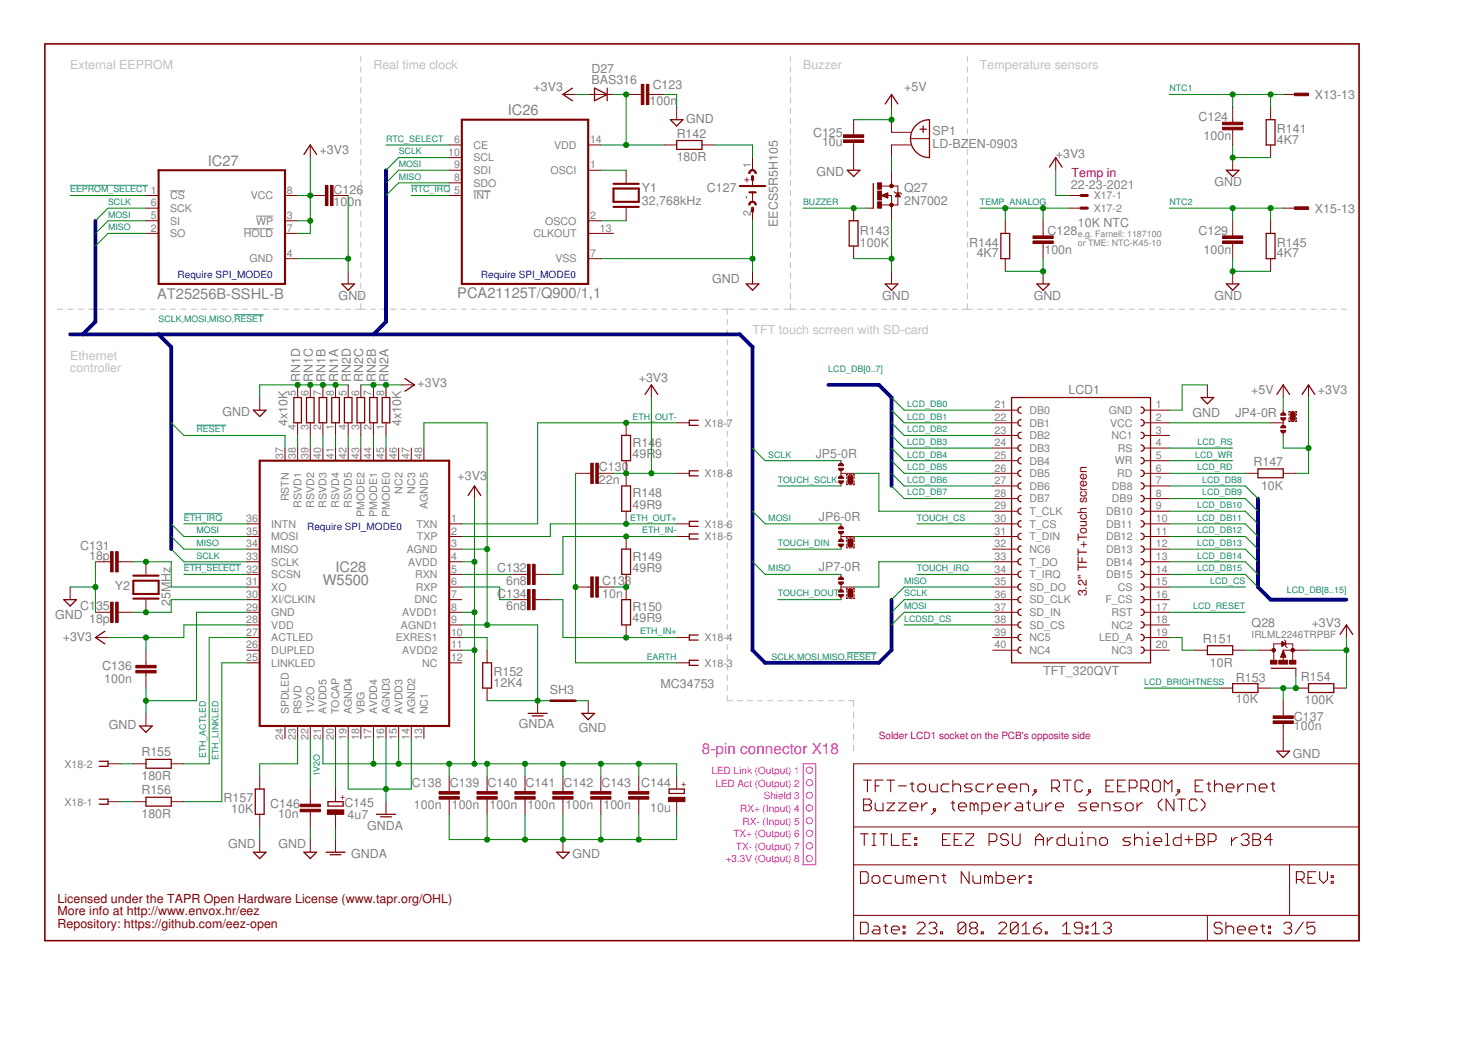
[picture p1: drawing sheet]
<svg xmlns="http://www.w3.org/2000/svg" width="297mm" height="210mm" viewBox="0 0 297 210" stroke-linecap="round" stroke-linejoin="round" font-family="sans-serif">
<defs><g id="words">
<text font-size="3.1" fill="#f0f" x="141.1" y="151.7">8-pin connector X18</text>
<g font-size="2.9" fill="#808080">
<text x="102.1" y="23.2">IC26</text>
<text x="41.8" y="33.4">IC27</text>
<text x="91.9" y="60">PCA21125T/Q900/1,1</text>
<text x="31.6" y="60">AT25256B-SSHL-B</text>
<text x="64.9" y="117.6">W5500</text>
<text x="67.4" y="115">IC28</text>
</g>
<g font-size="2.5" fill="#c0c0c0">
<text x="14.1" y="13.9">External EEPROM</text>
<text x="75" y="13.9">Real time clock</text>
<text x="161.4" y="13.9">Buzzer</text>
<text x="196.9" y="13.9">Temperature sensors</text>
<text x="151.2" y="67.2">TFT touch scrreen with SD-card</text>
<text x="14.1" y="72.3">Ethernet</text>
<text x="14.1" y="74.9">controller</text>
</g>
<g font-size="2.5" fill="#808080">
<text x="118.9" y="16.9">BAS316</text>
<text x="118.9" y="14.7">D27</text>
<text x="131.2" y="18">C123</text>
<text x="107.2" y="18.2">+3V3</text>
<text x="130.5" y="21.1">100n</text>
<text x="181.7" y="18.4">+5V</text>
<text x="264.2" y="19.9">X13-13</text>
<text x="136" y="27.6">R142</text>
<text x="137.9" y="24.7">GND</text>
<text x="163.4" y="27.5">C125</text>
<text x="165.2" y="29.4">10u</text>
<text x="187.4" y="29.8">LD-BZEN-0903</text>
<text x="187.4" y="27.2">SP1</text>
<text x="240.9" y="24.3">C124</text>
<text x="241.9" y="28.1">100n</text>
<text x="256.6" y="28.9">4K7</text>
<text x="256.6" y="26.7">R141</text>
<text x="64.3" y="31">+3V3</text>
<text x="136" y="32.4">180R</text>
<text x="164.1" y="35.4">GND</text>
<text x="212.2" y="31.7">+3V3</text>
<text x="67" y="41.5">100n</text>
<text x="67" y="38.9">C126</text>
<text x="129" y="41.2">32,768kHz</text>
<text x="129" y="38.7">Y1</text>
<text x="142.1" y="38.5">C127</text>
<text x="181.7" y="41.2">2N7002</text>
<text x="181.7" y="38.7">Q27</text>
<text x="215.2" y="37.9">22-23-2021</text>
<text x="244.1" y="37.4">GND</text>
<text x="156.3" y="45.7" transform="rotate(-90 156.3 45.7)">EECS5R5H105</text>
<text x="172.8" y="47.3">R143</text>
<text x="210.5" y="47.2">C128</text>
<text x="216.6" y="45.7">10K NTC</text>
<text x="240.9" y="47.2">C129</text>
<text x="264.2" y="42.7">X15-13</text>
<text x="172.8" y="49.6">100K</text>
<text x="194.8" y="49.6">R144</text>
<text x="196.3" y="51.7">4K7</text>
<text x="209.9" y="51">100n</text>
<text x="241.9" y="51">100n</text>
<text x="256.6" y="51.7">4K7</text>
<text x="256.6" y="49.6">R145</text>
<text x="143.1" y="57">GND</text>
<text x="68.1" y="60.3">GND</text>
<text x="177.3" y="60.3">GND</text>
<text x="207.7" y="60.3">GND</text>
<text x="244.1" y="60.3">GND</text>
<text x="60.3" y="76.8" transform="rotate(-90 60.3 76.8)">RN1D</text>
<text x="62.9" y="76.8" transform="rotate(-90 62.9 76.8)">RN1C</text>
<text x="65.4" y="76.8" transform="rotate(-90 65.4 76.8)">RN1B</text>
<text x="67.9" y="76.8" transform="rotate(-90 67.9 76.8)">RN1A</text>
<text x="70.5" y="76.8" transform="rotate(-90 70.5 76.8)">RN2D</text>
<text x="73" y="76.8" transform="rotate(-90 73 76.8)">RN2C</text>
<text x="75.6" y="76.8" transform="rotate(-90 75.6 76.8)">RN2B</text>
<text x="78.1" y="76.8" transform="rotate(-90 78.1 76.8)">RN2A</text>
<text x="83.9" y="77.9">+3V3</text>
<text x="128.4" y="76.8">+3V3</text>
<text x="44.7" y="83.6">GND</text>
<text x="214.7" y="79.2">LCD1</text>
<text x="239.7" y="83.7">GND</text>
<text x="248.3" y="83.7">JP4-0R</text>
<text x="251.5" y="79.2">+5V</text>
<text x="264.9" y="79.2">+3V3</text>
<text x="57.8" y="85.6" transform="rotate(-90 57.8 85.6)">4x10K</text>
<text x="80.6" y="85.6" transform="rotate(-90 80.6 85.6)">4x10K</text>
<text x="127.1" y="89.9">R146</text>
<text x="120.4" y="94.8">C130</text>
<text x="127.1" y="92.1">49R9</text>
<text x="163.9" y="92">JP5-0R</text>
<text x="251.9" y="93.7">R147</text>
<text x="92" y="96.4">+3V3</text>
<text x="120.4" y="97.3">22n</text>
<text x="127.1" y="100">R148</text>
<text x="253.4" y="98.5">10K</text>
<text x="127.1" y="102.3">49R9</text>
<text x="164.6" y="104.7">JP6-0R</text>
<text x="16.1" y="110.7">C131</text>
<text x="17.9" y="112.6">18p</text>
<text x="127.1" y="112.7">R149</text>
<text x="23.1" y="118.7">Y2</text>
<text x="99.9" y="115.1">C132</text>
<text x="101.7" y="117.6">6n8</text>
<text x="121" y="117.6">C133</text>
<text x="127.1" y="115">49R9</text>
<text x="164.6" y="114.8">JP7-0R</text>
<text x="11.1" y="124.4">GND</text>
<text x="16.1" y="122.7">C1</text>
<text x="17.9" y="125.3">18p</text>
<text x="19.3" y="122.7">35</text>
<text x="34.3" y="121.8" transform="rotate(-90 34.3 121.8)">25MHz</text>
<text x="99.9" y="120.2">C134</text>
<text x="101.7" y="122.7">6n8</text>
<text x="121" y="120.2">10n</text>
<text x="127.1" y="125.1">49R9</text>
<text x="127.1" y="122.9">R150</text>
<text x="12.6" y="128.8">+3V3</text>
<text x="241.7" y="129.2">R151</text>
<text x="251.5" y="126.1">Q28</text>
<text x="263.6" y="126.1">+3V3</text>
<text x="20.6" y="134.8">C136</text>
<text x="21" y="137.3">100n</text>
<text x="99.2" y="135.9">R152</text>
<text x="209.6" y="135.7">TFT_320QVT</text>
<text x="243.1" y="134">10R</text>
<text x="248.4" y="137.2">R153</text>
<text x="261.4" y="136.8">R154</text>
<text x="99.2" y="138.1">12K4</text>
<text x="110.5" y="139.6">SH3</text>
<text x="132.8" y="138.3">MC34753</text>
<text x="248.4" y="141.3">10K</text>
<text x="262.2" y="141.6">100K</text>
<text x="21.9" y="146.6">GND</text>
<text x="104.3" y="146.5">GNDA</text>
<text x="116.3" y="147.1">GND</text>
<text x="260.1" y="146.8">100n</text>
<text x="260.1" y="144.9">C137</text>
<text x="28.4" y="152.1">R155</text>
<text x="259.8" y="152.3">GND</text>
<text x="28.4" y="156.9">180R</text>
<text x="28.4" y="159.7">R156</text>
<text x="44.9" y="161.3">R157</text>
<text x="82.8" y="158.3">C138</text>
<text x="90.4" y="158.3">C139</text>
<text x="98" y="158.3">C140</text>
<text x="105.6" y="158.3">C141</text>
<text x="113.2" y="158.3">C142</text>
<text x="120.9" y="158.3">C143</text>
<text x="128.9" y="158.2">C144</text>
<text x="28.4" y="164.5">180R</text>
<text x="46.5" y="163.5">10K</text>
<text x="54.3" y="162.5">C146</text>
<text x="55.9" y="164.4">10n</text>
<text x="69.2" y="162.2">C145</text>
<text x="69.8" y="164.7">4u7</text>
<text x="73.8" y="166.8">GNDA</text>
<text x="83.2" y="162.7">100n</text>
<text x="90.8" y="162.7">100n</text>
<text x="98.4" y="162.7">100n</text>
<text x="106" y="162.7">100n</text>
<text x="113.6" y="162.7">100n</text>
<text x="121.3" y="162.7">100n</text>
<text x="130.7" y="163.2">10u</text>
<text x="45.8" y="170.6">GND</text>
<text x="56" y="170.6">GND</text>
<text x="70.6" y="172.5">GNDA</text>
<text x="115" y="172.5">GND</text>
</g>
<text font-size="2.5" fill="#800080" x="215.4" y="35.5">Temp in</text>
<g font-size="2.5" fill="#800000">
<text x="218.4" y="119.9" transform="rotate(-90 218.4 119.9)">3.2&quot; TFT+Touch screen</text>
<text x="11.6" y="181.5">Licensed under the TAPR Open Hardware License (www.tapr.org/OHL)</text>
<text x="11.6" y="184">More info at http://www.envox.hr/eez</text>
<text x="11.6" y="186.6">Repository: https://github.com/eez-open</text>
</g>
<g font-size="2.1" fill="#808080">
<text x="91.3" y="28.8">6</text>
<text x="95.2" y="29.9">CE</text>
<text x="111.4" y="29.9">VDD</text>
<text x="118.6" y="28.8">14</text>
<text x="90.1" y="31.3">10</text>
<text x="91.3" y="33.9">9</text>
<text x="95.2" y="35">SDI</text>
<text x="95.2" y="32.4">SCL</text>
<text x="110.7" y="35">OSCI</text>
<text x="118.6" y="33.9">1</text>
<text x="150.9" y="33.9" transform="rotate(-90 150.9 33.9)">1</text>
<text x="30.3" y="38.9">1</text>
<text x="30.3" y="41.5">6</text>
<text x="34.2" y="40.1">CS</text>
<text x="50.4" y="40.1">VCC</text>
<text x="57.6" y="38.9">8</text>
<text x="91.3" y="38.9">5</text>
<text x="91.3" y="36.4">8</text>
<text x="95.2" y="40.1">INT</text>
<text x="95.2" y="37.5">SDO</text>
<text x="219.8" y="40.1">X17-1</text>
<text x="30.3" y="44">5</text>
<text x="30.3" y="46.6">2</text>
<text x="34.2" y="45.1">SI</text>
<text x="34.2" y="42.6">SCK</text>
<text x="34.2" y="47.7">SO</text>
<text x="49" y="47.7">HOLD</text>
<text x="51.5" y="45.1">WP</text>
<text x="57.6" y="46.6">7</text>
<text x="57.6" y="44">3</text>
<text x="107.2" y="47.7">CLKOUT</text>
<text x="109.6" y="45.1">OSCO</text>
<text x="118.6" y="44">2</text>
<text x="120.6" y="46.6">13</text>
<text x="150.9" y="43.4" transform="rotate(-90 150.9 43.4)">2</text>
<text x="219.8" y="42.6">X17-2</text>
<text x="50.2" y="52.8">GND</text>
<text x="57.6" y="51.6">4</text>
<text x="111.6" y="52.8">VSS</text>
<text x="118.6" y="51.6">7</text>
<text x="59.5" y="79.6" transform="rotate(-90 59.5 79.6)">5</text>
<text x="62" y="79.6" transform="rotate(-90 62 79.6)">6</text>
<text x="64.5" y="79.6" transform="rotate(-90 64.5 79.6)">7</text>
<text x="67.1" y="79.6" transform="rotate(-90 67.1 79.6)">8</text>
<text x="69.6" y="79.6" transform="rotate(-90 69.6 79.6)">5</text>
<text x="72.2" y="79.6" transform="rotate(-90 72.2 79.6)">6</text>
<text x="74.7" y="79.6" transform="rotate(-90 74.7 79.6)">7</text>
<text x="77.2" y="79.6" transform="rotate(-90 77.2 79.6)">8</text>
<text x="199.9" y="82.1">21</text>
<text x="206.9" y="83.2">DB0</text>
<text x="222.9" y="83.2">GND</text>
<text x="232.3" y="82.1">1</text>
<text x="59.5" y="86.6" transform="rotate(-90 59.5 86.6)">4</text>
<text x="62" y="86.6" transform="rotate(-90 62 86.6)">3</text>
<text x="64.5" y="86.6" transform="rotate(-90 64.5 86.6)">2</text>
<text x="67.1" y="86.6" transform="rotate(-90 67.1 86.6)">1</text>
<text x="69.6" y="86.6" transform="rotate(-90 69.6 86.6)">4</text>
<text x="72.2" y="86.6" transform="rotate(-90 72.2 86.6)">3</text>
<text x="74.7" y="86.6" transform="rotate(-90 74.7 86.6)">2</text>
<text x="77.2" y="86.6" transform="rotate(-90 77.2 86.6)">1</text>
<text x="141.6" y="85.8">X18-7</text>
<text x="199.9" y="84.7">22</text>
<text x="199.9" y="87.2">23</text>
<text x="199.9" y="89.7">24</text>
<text x="206.9" y="85.8">DB1</text>
<text x="206.9" y="88.3">DB2</text>
<text x="223.1" y="85.8">VCC</text>
<text x="223.3" y="88.3">NC1</text>
<text x="232.3" y="84.7">2</text>
<text x="232.3" y="87.2">3</text>
<text x="232.3" y="89.7">4</text>
<text x="56.9" y="92.3" transform="rotate(-90 56.9 92.3)">37</text>
<text x="59.5" y="92.3" transform="rotate(-90 59.5 92.3)">38</text>
<text x="62" y="92.3" transform="rotate(-90 62 92.3)">39</text>
<text x="64.5" y="92.3" transform="rotate(-90 64.5 92.3)">40</text>
<text x="67.1" y="92.3" transform="rotate(-90 67.1 92.3)">41</text>
<text x="69.6" y="92.3" transform="rotate(-90 69.6 92.3)">42</text>
<text x="72.2" y="92.3" transform="rotate(-90 72.2 92.3)">43</text>
<text x="74.7" y="92.3" transform="rotate(-90 74.7 92.3)">44</text>
<text x="77.2" y="92.3" transform="rotate(-90 77.2 92.3)">45</text>
<text x="79.8" y="92.3" transform="rotate(-90 79.8 92.3)">46</text>
<text x="82.3" y="92.3" transform="rotate(-90 82.3 92.3)">47</text>
<text x="84.8" y="92.3" transform="rotate(-90 84.8 92.3)">48</text>
<text x="141.6" y="95.9">X18-8</text>
<text x="199.9" y="92.3">25</text>
<text x="199.9" y="94.8">26</text>
<text x="206.9" y="90.9">DB3</text>
<text x="206.9" y="93.4">DB4</text>
<text x="206.9" y="95.9">DB5</text>
<text x="224.1" y="93.4">WR</text>
<text x="224.5" y="95.9">RD</text>
<text x="224.7" y="90.9">RS</text>
<text x="232.3" y="92.3">5</text>
<text x="232.3" y="94.8">6</text>
<text x="58" y="100.8" transform="rotate(-90 58 100.8)">RSTN</text>
<text x="80.9" y="99.2" transform="rotate(-90 80.9 99.2)">NC2</text>
<text x="83.4" y="99.2" transform="rotate(-90 83.4 99.2)">NC3</text>
<text x="199.9" y="97.4">27</text>
<text x="199.9" y="99.9">28</text>
<text x="206.9" y="98.5">DB6</text>
<text x="206.9" y="101">DB7</text>
<text x="223.5" y="98.5">DB8</text>
<text x="223.5" y="101">DB9</text>
<text x="232.3" y="97.4">7</text>
<text x="232.3" y="99.9">8</text>
<text x="49.5" y="105">36</text>
<text x="49.5" y="107.5">35</text>
<text x="54.5" y="106.1">INTN</text>
<text x="60.6" y="102.1" transform="rotate(-90 60.6 102.1)">RSVD1</text>
<text x="63.1" y="102.1" transform="rotate(-90 63.1 102.1)">RSVD2</text>
<text x="65.6" y="102.1" transform="rotate(-90 65.6 102.1)">RSVD3</text>
<text x="68.2" y="102.1" transform="rotate(-90 68.2 102.1)">RSVD4</text>
<text x="70.7" y="102.1" transform="rotate(-90 70.7 102.1)">RSVD5</text>
<text x="73.3" y="104" transform="rotate(-90 73.3 104)">PMODE2</text>
<text x="75.8" y="104" transform="rotate(-90 75.8 104)">PMODE1</text>
<text x="78.3" y="104" transform="rotate(-90 78.3 104)">PMODE0</text>
<text x="83.7" y="106.1">TXN</text>
<text x="86" y="102.3" transform="rotate(-90 86 102.3)">AGND5</text>
<text x="90.6" y="105">1</text>
<text x="90.6" y="107.5">2</text>
<text x="141.6" y="106.1">X18-6</text>
<text x="199.9" y="102.4">29</text>
<text x="199.9" y="105">30</text>
<text x="199.9" y="107.5">31</text>
<text x="206.9" y="103.5">T_CLK</text>
<text x="206.9" y="106.1">T_CS</text>
<text x="222.3" y="103.5">DB10</text>
<text x="222.3" y="106.1">DB11</text>
<text x="232.3" y="102.4">9</text>
<text x="232.3" y="105">10</text>
<text x="232.3" y="107.5">11</text>
<text x="49.5" y="110">34</text>
<text x="49.5" y="112.6">33</text>
<text x="54.5" y="111.2">MISO</text>
<text x="54.5" y="108.6">MOSI</text>
<text x="54.5" y="113.7">SCLK</text>
<text x="81.8" y="111.2">AGND</text>
<text x="82" y="113.7">AVDD</text>
<text x="83.8" y="108.6">TXP</text>
<text x="90.6" y="110">3</text>
<text x="90.6" y="112.6">4</text>
<text x="141.6" y="108.6">X18-5</text>
<text x="199.9" y="110">32</text>
<text x="199.9" y="112.6">33</text>
<text x="206.9" y="108.6">T_DIN</text>
<text x="206.9" y="111.2">NC6</text>
<text x="206.9" y="113.7">T_DO</text>
<text x="222.3" y="108.6">DB12</text>
<text x="222.3" y="111.2">DB13</text>
<text x="222.3" y="113.7">DB14</text>
<text x="232.3" y="110">12</text>
<text x="232.3" y="112.6">13</text>
<text x="49.5" y="115.1">32</text>
<text x="49.5" y="117.7">31</text>
<text x="54.5" y="116.2">SCSN</text>
<text x="54.5" y="118.8">XO</text>
<text x="83.4" y="116.2">RXN</text>
<text x="83.6" y="118.8">RXP</text>
<text x="90.6" y="115.1">5</text>
<text x="90.6" y="117.7">6</text>
<text x="199.9" y="115.1">34</text>
<text x="199.9" y="117.7">35</text>
<text x="206.9" y="116.2">T_IRQ</text>
<text x="206.9" y="118.8">SD_DO</text>
<text x="222.3" y="116.2">DB15</text>
<text x="224.7" y="118.8">CS</text>
<text x="232.3" y="117.7">15</text>
<text x="232.3" y="115.1">14</text>
<text x="49.5" y="122.7">29</text>
<text x="49.5" y="125.3">28</text>
<text x="49.5" y="120.2">30</text>
<text x="54.5" y="123.9">GND</text>
<text x="54.5" y="121.3">XI/CLKIN</text>
<text x="80.8" y="123.9">AVDD1</text>
<text x="83.3" y="121.3">DNC</text>
<text x="90.6" y="125.3">9</text>
<text x="90.6" y="122.7">8</text>
<text x="90.6" y="120.2">7</text>
<text x="199.9" y="120.2">36</text>
<text x="199.9" y="122.7">37</text>
<text x="199.9" y="125.3">38</text>
<text x="206.9" y="121.3">SD_CLK</text>
<text x="206.9" y="123.9">SD_IN</text>
<text x="222.2" y="121.3">F_CS</text>
<text x="223.3" y="123.9">RST</text>
<text x="232.3" y="120.2">16</text>
<text x="232.3" y="122.7">17</text>
<text x="232.3" y="125.3">18</text>
<text x="49.5" y="127.8">27</text>
<text x="49.5" y="130.4">26</text>
<text x="54.5" y="128.9">ACTLED</text>
<text x="54.5" y="131.5">DUPLED</text>
<text x="54.5" y="126.4">VDD</text>
<text x="79.5" y="128.9">EXRES1</text>
<text x="80.6" y="126.4">AGND1</text>
<text x="80.8" y="131.5">AVDD2</text>
<text x="90.6" y="130.4">11</text>
<text x="90.6" y="127.8">10</text>
<text x="141.6" y="128.9">X18-4</text>
<text x="199.9" y="127.8">39</text>
<text x="199.9" y="130.4">40</text>
<text x="206.9" y="126.4">SD_CS</text>
<text x="206.9" y="128.9">NC5</text>
<text x="206.9" y="131.5">NC4</text>
<text x="220.9" y="128.9">LED_A</text>
<text x="223.3" y="126.4">NC2</text>
<text x="223.3" y="131.5">NC3</text>
<text x="232.3" y="127.8">19</text>
<text x="232.3" y="130.4">20</text>
<text x="49.5" y="132.9">25</text>
<text x="54.5" y="134">LINKLED</text>
<text x="84.9" y="134">NC</text>
<text x="90.6" y="132.9">12</text>
<text x="141.6" y="134">X18-3</text>
<text x="58" y="143.6" transform="rotate(-90 58 143.6)">SPDLED</text>
<text x="60.6" y="143.6" transform="rotate(-90 60.6 143.6)">RSVD</text>
<text x="63.1" y="143.6" transform="rotate(-90 63.1 143.6)">1V2O</text>
<text x="65.7" y="143.6" transform="rotate(-90 65.7 143.6)">AVDD5</text>
<text x="68.2" y="143.6" transform="rotate(-90 68.2 143.6)">TOCAP</text>
<text x="70.7" y="143.6" transform="rotate(-90 70.7 143.6)">AGND4</text>
<text x="73.3" y="143.6" transform="rotate(-90 73.3 143.6)">VBG</text>
<text x="75.8" y="143.6" transform="rotate(-90 75.8 143.6)">AVDD4</text>
<text x="78.3" y="143.6" transform="rotate(-90 78.3 143.6)">AGND3</text>
<text x="80.9" y="143.6" transform="rotate(-90 80.9 143.6)">AVDD3</text>
<text x="83.4" y="143.6" transform="rotate(-90 83.4 143.6)">AGND2</text>
<text x="86" y="143.6" transform="rotate(-90 86 143.6)">NC1</text>
<text x="56.9" y="148.7" transform="rotate(-90 56.9 148.7)">24</text>
<text x="59.5" y="148.7" transform="rotate(-90 59.5 148.7)">23</text>
<text x="62" y="148.7" transform="rotate(-90 62 148.7)">22</text>
<text x="64.5" y="148.7" transform="rotate(-90 64.5 148.7)">21</text>
<text x="67.1" y="148.7" transform="rotate(-90 67.1 148.7)">20</text>
<text x="69.6" y="148.7" transform="rotate(-90 69.6 148.7)">19</text>
<text x="72.2" y="148.7" transform="rotate(-90 72.2 148.7)">18</text>
<text x="74.7" y="148.7" transform="rotate(-90 74.7 148.7)">17</text>
<text x="77.2" y="148.7" transform="rotate(-90 77.2 148.7)">16</text>
<text x="79.8" y="148.7" transform="rotate(-90 79.8 148.7)">15</text>
<text x="82.3" y="148.7" transform="rotate(-90 82.3 148.7)">14</text>
<text x="84.8" y="148.7" transform="rotate(-90 84.8 148.7)">13</text>
<text x="13" y="154.3">X18-2</text>
<text x="13" y="162">X18-1</text>
</g>
<g font-size="2.1" fill="#800000">
<text x="150.6" y="39.9" transform="rotate(-90 150.6 39.9)">-</text>
<text x="150.6" y="36.8" transform="rotate(-90 150.6 36.8)">+</text>
</g>
<g font-size="2" fill="#00f">
<text x="35.7" y="55.8">Require SPI_MODE0</text>
<text x="96.6" y="55.8">Require SPI_MODE0</text>
<text x="61.7" y="106.6">Require SPI_MODE0</text>
</g>
<text font-size="2" fill="#808080" x="251.5" y="128.3">IRLML2246TRPBF</text>
<text font-size="2" fill="#800080" x="176.6" y="148.5">Solder LCD1 socket on the PCB's opposite side</text>
<g font-size="2" fill="#f0f">
<text x="143" y="155.6">LED Link (Output) 1</text>
<text x="143.8" y="158.2">LED Act (Output) 2</text>
<text x="153.5" y="160.7">Shield 3</text>
<text x="148.8" y="163.2">RX+ (Input) 4</text>
<text x="149.2" y="165.8">RX- (Input) 5</text>
<text x="145.9" y="173.4">+3.3V (Output) 8</text>
<text x="147.4" y="168.3">TX+ (Output) 6</text>
<text x="147.9" y="170.9">TX- (Output) 7</text>
</g>
<g font-size="1.8" fill="#008080">
<text x="235" y="18.4">NTC1</text>
<text x="77.6" y="28.5">RTC_SELECT</text>
<text x="80.1" y="31">SCLK</text>
<text x="80.1" y="33.6">MOSI</text>
<text x="14.1" y="38.7">EEPROM_SELECT</text>
<text x="21.7" y="41.2">SCLK</text>
<text x="80.1" y="36.1">MISO</text>
<text x="82.7" y="38.7">RTC_IRQ</text>
<text x="161.4" y="41.2">BUZZER</text>
<text x="196.9" y="41.2">TEMP_ANALOG</text>
<text x="235" y="41.2">NTC2</text>
<text x="21.7" y="46.3">MISO</text>
<text x="21.7" y="43.7">MOSI</text>
<text x="31.9" y="64.7">SCLK,MOSI,MISO,RESET</text>
<text x="166.5" y="74.9">LCD_DB[0..7]</text>
<text x="182.3" y="81.8">LCD_DB0</text>
<text x="39.5" y="86.9">RESET</text>
<text x="127.1" y="84.4">ETH_OUT-</text>
<text x="182.3" y="89.5">LCD_DB3</text>
<text x="182.3" y="86.9">LCD_DB2</text>
<text x="182.3" y="84.4">LCD_DB1</text>
<text x="240.7" y="89.5">LCD_RS</text>
<text x="154.4" y="92">SCLK</text>
<text x="182.3" y="94.5">LCD_DB5</text>
<text x="182.3" y="92">LCD_DB4</text>
<text x="240.2" y="92">LCD_WR</text>
<text x="240.6" y="94.5">LCD_RD</text>
<text x="156.3" y="97.1">TOUCH_SCLK</text>
<text x="182.3" y="99.6">LCD_DB7</text>
<text x="182.3" y="97.1">LCD_DB6</text>
<text x="241.6" y="97.1">LCD_DB8</text>
<text x="241.6" y="99.6">LCD_DB9</text>
<text x="37" y="104.7">ETH_IRQ</text>
<text x="39.5" y="107.2">MOSI</text>
<text x="126.7" y="104.7">ETH_OUT+</text>
<text x="129.1" y="107.2">ETH_IN-</text>
<text x="154.4" y="104.7">MOSI</text>
<text x="184.2" y="104.7">TOUCH_CS</text>
<text x="240.6" y="102.2">LCD_DB10</text>
<text x="240.6" y="104.7">LCD_DB11</text>
<text x="240.6" y="107.2">LCD_DB12</text>
<text x="39.5" y="109.8">MISO</text>
<text x="39.5" y="112.3">SCLK</text>
<text x="156.3" y="109.8">TOUCH_DIN</text>
<text x="240.6" y="109.8">LCD_DB13</text>
<text x="240.6" y="112.3">LCD_DB14</text>
<text x="37" y="114.8">ETH_SELECT</text>
<text x="154.4" y="114.8">MISO</text>
<text x="156.3" y="119.9">TOUCH_DOUT</text>
<text x="181.7" y="117.4">MISO</text>
<text x="181.7" y="119.9">SCLK</text>
<text x="184.2" y="114.8">TOUCH_IRQ</text>
<text x="240.6" y="114.8">LCD_DB15</text>
<text x="243.2" y="117.4">LCD_CS</text>
<text x="258.6" y="119.3">LCD_DB[8..15]</text>
<text x="181.7" y="125">LCDSD_CS</text>
<text x="181.7" y="122.5">MOSI</text>
<text x="239.8" y="122.5">LCD_RESET</text>
<text x="128.6" y="127.5">ETH_IN+</text>
<text x="130" y="132.6">EARTH</text>
<text x="155" y="132.6">SCLK,MOSI,MISO,RESET</text>
<text x="230" y="137.7">LCD_BRIGHTNESS</text>
<text x="41.4" y="152.5" transform="rotate(-90 41.4 152.5)">ETH_ACTLED</text>
<text x="43.9" y="152.9" transform="rotate(-90 43.9 152.9)">ETH_LINKLED</text>
<text x="64.3" y="156.1" transform="rotate(-90 64.3 156.1)">1V2O</text>
</g>
<g font-size="1.8" fill="#808080">
<text x="216.6" y="47.6">e.g. Farnell: 1187100</text>
<text x="216.6" y="49.5">or TME: NTC-K45-10</text>
</g>
<g font-size="1.8" fill="#800000">
<text x="69.3" y="160.8" transform="rotate(-90 69.3 160.8)">+</text>
<text x="137.9" y="158.2" transform="rotate(-90 137.9 158.2)">+</text>
</g>
</g></defs>
<g fill="none" stroke="#c0c0c0" stroke-width=".2">
<path d="M72.5 11.4v1M72.5 13.4v1.1M72.5 15.5v1.1M72.5 17.6v1M72.5 19.7v1M158.9 11.4v1M158.9 13.4v1.1M158.9 15.5v1.1M158.9 17.6v1M158.9 19.7v1M194.4 11.4v1M194.4 13.4v1.1"/>
<path d="M194.4 15.5v1.1M194.4 17.6v1M194.4 19.7v1M72.5 21.7v1.1M72.5 23.8v1.1M72.5 25.9v1M72.5 27.9v1.1M72.5 30v1.1M72.5 32.1v1M72.5 34.2v1M72.5 36.2v1.1M72.5 38.3v1.1"/>
<path d="M158.9 21.7v1.1M158.9 23.8v1.1M158.9 25.9v1M158.9 27.9v1.1M158.9 30v1.1M158.9 32.1v1M158.9 34.2v1M158.9 36.2v1.1M158.9 38.3v1.1M194.4 21.7v1.1M194.4 23.8v1.1M194.4 25.9v1"/>
<path d="M194.4 27.9v1.1M194.4 30v1.1M194.4 32.1v1M194.4 34.2v1M194.4 36.2v1.1M194.4 38.3v1.1M72.5 40.4v1M72.5 42.4v1.1M72.5 44.5v1.1M72.5 46.6v1M72.5 48.7v1M72.5 50.7v1.1"/>
<path d="M72.5 52.8v1.1M72.5 54.9v1M72.5 56.9v1.1M72.5 59v1.1M158.9 40.4v1M158.9 42.4v1.1M158.9 44.5v1.1M158.9 46.6v1M158.9 48.7v1M158.9 50.7v1.1M158.9 52.8v1.1M158.9 54.9v1"/>
<path d="M158.9 56.9v1.1M158.9 59v1.1M194.4 40.4v1M194.4 42.4v1.1M194.4 44.5v1.1M194.4 46.6v1M194.4 48.7v1M194.4 50.7v1.1M194.4 52.8v1.1M194.4 54.9v1M194.4 56.9v1.1M194.4 59v1.1"/>
<path d="M11.6 62.2h1M13.6 62.2h1.1M15.7 62.2h1M17.8 62.2h1M19.8 62.2h1.1M21.9 62.2h1M23.9 62.2h1.1M26 62.2h1.1M28.1 62.2h1M30.1 62.2h1.1M32.2 62.2h1.1M34.3 62.2h1"/>
<path d="M36.3 62.2h1.1M38.4 62.2h1.1M40.5 62.2h1M42.5 62.2h1.1M44.6 62.2h1.1M46.7 62.2h1M48.7 62.2h1.1M50.8 62.2h1.1M52.9 62.2h1M54.9 62.2h1.1M57 62.2h1.1M59.1 62.2h1"/>
<path d="M61.1 62.2h1.1M63.2 62.2h1M65.3 62.2h1M67.3 62.2h1.1M69.4 62.2h1M71.4 62.2h2.1M72.5 61.1v1.1M74.5 62.2h1M76.5 62.2h1.1M78.5 62.2h1.1M80.6 62.2h1M82.6 62.2h1"/>
<path d="M84.6 62.2h1M86.6 62.2h1.1M88.6 62.2h1.1M90.7 62.2h1M92.7 62.2h1M94.7 62.2h1M96.7 62.2h1M98.7 62.2h1.1M100.8 62.2h1M102.8 62.2h1M104.8 62.2h1M106.8 62.2h1"/>
<path d="M108.8 62.2h1M110.8 62.2h1.1M112.9 62.2h1M114.9 62.2h1M116.9 62.2h1M118.9 62.2h1M120.9 62.2h1M122.9 62.2h1.1M125 62.2h1M127 62.2h1M129 62.2h1M131 62.2h1"/>
<path d="M133 62.2h1M135 62.2h1.1M137.1 62.2h1M139.1 62.2h1M141.1 62.2h1M143.1 62.2h1M145.1 62.2h2.3M146.2 62.2v1M146.2 64.2v1M146.2 66.3v1M146.2 68.3v1M146.2 70.3v1.1"/>
<path d="M146.2 72.4v1M146.2 74.4v1.1M146.2 76.5v1M146.2 78.5v1M148.4 62.2h1.3M150.7 62.2h1.3M153 62.2h1.3M155.3 62.2h1.3M157.6 62.2h2.3M158.9 61.1v1.1M160.9 62.2h1M162.9 62.2h1"/>
<path d="M165 62.2h1M167 62.2h1M169 62.2h1M171 62.2h1.1M173.1 62.2h1M175.1 62.2h1M177.1 62.2h1.1M179.2 62.2h1M181.2 62.2h1M183.2 62.2h1.1M185.3 62.2h1M187.3 62.2h1"/>
<path d="M189.3 62.2h1.1M191.3 62.2h1.1M193.4 62.2h2M194.4 61.1v1.1M196.4 62.2h1.1M198.5 62.2h1M200.5 62.2h1M202.5 62.2h1.1M204.6 62.2h1M206.6 62.2h1M208.6 62.2h1.1M210.7 62.2h1"/>
<path d="M212.7 62.2h1M214.7 62.2h1.1M216.7 62.2h1.1M218.8 62.2h1M220.8 62.2h1M222.8 62.2h1.1M224.9 62.2h1M226.9 62.2h1M228.9 62.2h1.1M231 62.2h1M233 62.2h1M235 62.2h1.1"/>
<path d="M237.1 62.2h1M239.1 62.2h1M241.1 62.2h1.1M243.2 62.2h1M245.2 62.2h1M247.2 62.2h1M249.3 62.2h1M251.3 62.2h1M253.3 62.2h1M255.4 62.2h1M257.4 62.2h1M259.4 62.2h1"/>
<path d="M261.4 62.2h1.1M263.5 62.2h1M265.5 62.2h1M267.5 62.2h1.1M269.6 62.2h1M146.2 80.6v1M146.2 82.6v1.1M146.2 84.6v1.1M146.2 86.7v1M146.2 88.7v1.1M146.2 90.8v1M146.2 92.8v1.1"/>
<path d="M146.2 94.9v1M146.2 96.9v1.1M146.2 99v1M146.2 101v1M146.2 103v1.1M146.2 105.1v1M146.2 107.1v1.1M146.2 109.2v1M146.2 111.2v1.1M146.2 113.3v1M146.2 115.3v1.1M146.2 117.3v1.1"/>
<path d="M146.2 119.4v1M146.2 121.4v1.1M146.2 123.5v1M146.2 125.5v1.1M146.2 127.6v1M146.2 129.6v1.1M146.2 131.7v1M146.2 133.7v1M146.2 135.7v1.1M146.2 137.8v1M146.2 139.8v1.1h1M148.2 140.9h1"/>
<path d="M150.2 140.9h1.1M152.3 140.9h1M154.3 140.9h1M156.3 140.9h1M158.3 140.9h1.1M160.4 140.9h1M162.4 140.9h1M164.4 140.9h1.1M166.5 140.9h1M168.5 140.9h1M170.5 140.9h1.1v1.2M171.6 143.1v1.2"/>
<path d="M171.6 145.3v1.3M171.6 147.6v1.2M171.6 149.8v1.2"/>
</g>
<path d="M34.2 38.4h3M95.2 38.4h3.4M49 46h5.9M51.5 43.5h3.4" fill="none" stroke="#808080" stroke-width=".2"/>
<g fill="none" stroke="#800000" stroke-width=".21">
<path d="M173.6 156.8h1.5M174.3 156.8v2.4M175.9 158h.8M177.5 156.8h-1.6v2.4M178.2 156.8h1.6M179 156.8v2.4M180.6 158h1.5M182.9 157.6h.8M183.3 157.2v1.6l.4 .4M184.5 158l.4-.4h.7l.4 .4v.8l-.4 .4h-.7l-.4-.4zM186.8 157.6v1.2l.4 .4h1.2v-1.6M190.7 157.6h-1.2l-.4 .4v.8l.4 .4h1.2"/>
<path d="M191.5 158l.4-.4h.8l.3 .4v1.2M191.5 156.8v2.4M195.4 157.6h-1.2l-.4 .4 .4 .4h.8l.4 .4-.4 .4h-1.2M197.7 157.6h-1.1l-.4 .4v.8l.4 .4h1.1M198.5 157.6v1.6M199.7 157.6h-.4l-.8 .8M200.4 158.4h1.6v-.4l-.4-.4h-.8l-.4 .4v.8l.4 .4h.8M202.8 158.4h1.5v-.4l-.3-.4h-.8l-.4 .4v.8l.4 .4h.8M205.1 159.2v-1.6h1.2l.4 .4v1.2M207.9 158.8h.3v.4h-.3zM208.2 159.2l-.7 .8M211.4 158.4h1.1l.4-.4v-.8l-.4-.4h-1.1v2.4"/>
<path d="M212.1 158.4l.8 .8M213.7 156.8h1.6M214.5 156.8v2.4M217.6 157.2l-.4-.4h-.8l-.4 .4v1.6l.4 .4h.8l.4-.4M218.8 158.8h.4v.4h-.4zM219.2 159.2l-.8 .8M222.3 158h.8M223.8 156.8h-1.5v2.4h1.5M224.6 158h.8M226.2 156.8h-1.6v2.4h1.6M226.9 158.4h1.2l.4-.4v-.8l-.4-.4h-1.2v2.4M229.3 158.4h1.2l.3-.4v-.8l-.3-.4h-1.2v2.4"/>
<path d="M230.1 158.4l.7 .8M232 156.8h.8l.4 .4v1.6l-.4 .4h-.8l-.4-.4v-1.6zM234 159.2v-2.4l.7 .8 .8-.8v2.4M236.7 158.8h.4v.4h-.4zM237.1 159.2l-.8 .8M240.2 158h.8M241.8 156.8h-1.6v2.4h1.6M242.5 157.6h.8M242.9 157.2v1.6l.4 .4M244.1 158l.4-.4h.8l.4 .4v1.2M244.1 156.8v2.4M246.4 158.4h1.6v-.4l-.4-.4h-.8l-.4 .4v.8l.4 .4h.8"/>
<path d="M248.8 157.6v1.6M249.9 157.6h-.3l-.8 .8M250.7 159.2v-1.6h1.2l.4 .4v1.2M253.1 158.4h1.5v-.4l-.4-.4h-.8l-.3 .4v.8l.3 .4h.8M255.4 157.6h.8M255.8 157.2v1.6l.4 .4M172.9 175.3h1.2l.4 .3v1.6l-.4 .4h-1.2zM172.9 167.6h1.6M173.6 160.7h1.1l.4 .3v.4l-.4 .4 .4 .4v.4l-.4 .4h-1.1zM173.6 161.8h1.1M173.7 167.6v2.4M175.3 176.4l.3-.4h.8l.4 .4v.8l-.4 .4h-.8l-.3-.4z"/>
<path d="M175.3 167.6h.7M175.3 170h.7M175.6 167.6v2.4M175.9 161.4v1.2l.4 .4h1.2v-1.6M176.8 167.6h1.6M177.6 167.6v2.4M178.2 161.4h1.6l-1.6 1.6h1.6M179.2 167.6v2.4h1.5M179.2 176h-1.2l-.4 .4v.8l.4 .4h1.2M179.9 176v1.2l.4 .4h1.2v-1.6M180.6 161.4h1.5l-1.5 1.6h1.5M181.5 168.8h.8"/>
<path d="M182.9 162.2h1.6v-.4l-.4-.4h-.8l-.4 .4v.8l.4 .4h.8M183 167.6h-1.5v2.4h1.5M183 176.4l-.3-.4h-.4v1.6M183 176.4l.5-.4 .3 .4v1.2M183 176.4v1.2M183.8 169.6h.4v.4h-.4zM183.8 168.4h.4v.4h-.4zM184.6 176.8h1.6v-.4l-.4-.4h-.8l-.4 .4v.8l.4 .4h.8M185.3 161.4v1.6M186.4 161.4h-.4l-.7 .8M186.9 177.6v-1.6h1.2l.4 .4v1.2M187.6 162.6h.4v.4h-.4z"/>
<path d="M188 163l-.8 .8M189.3 176h.8M189.4 168.8h.8M189.7 175.6v1.6l.4 .4M191 167.6h-1.6v2.4h1.6M191.1 161.4h.8M191.5 161v1.6l.4 .4M191.8 168.8h.8M192.7 162.2h1.5v-.4l-.4-.4h-.8l-.3 .4v.8l.3 .4h.8M193.3 167.6h-1.5v2.4h1.5M194.1 167.6h1.6v.4l-1.6 1.6v.4h1.6M194.8 175.3v2.3l-1.6-2.3v2.3"/>
<path d="M195.5 176v1.2l.4 .4h1.2v-1.6M195.8 161.8l-.4-.4h-.4v1.6M195.8 161.8v1.2M195.8 161.8l.4-.4 .4 .4v1.2M197.3 163h1.2l.4-.4v-.8l-.4-.4h-1.2v2.4M198.6 176.4l-.4-.4h-.3v1.6M198.6 176.4v1.2M198.6 176.4l.4-.4 .4 .4v1.2M198.8 169.2h1.2l.3-.4v-.8l-.3-.4h-1.2v2.4M199.7 162.2h1.5v-.4l-.4-.4h-.7l-.4 .4v.8l.4 .4h.7M200.2 175.3v2.3h1.2l.4-.4v-.8l-.4-.4h-1.2M202 161.4v1.6"/>
<path d="M202.5 176.8h1.6v-.4l-.4-.4h-.8l-.4 .4v.8l.4 .4h.8M202.7 168l-.4-.4h-.8l-.4 .4v.4l.4 .4h.8l.4 .4v.4l-.4 .4h-.8l-.4-.4M203.2 161.4h-.4l-.8 .8M203.5 167.6v2l.4 .4h.7l.4-.4v-2M204.3 161.4h.8l.4 .4v1.2h-1.2l-.3-.4 .3-.4h1.2M204.9 176v1.6M206.1 176h-.4l-.8 .8M206.3 161.4h.8M206.7 161v1.6l.4 .4M206.8 177.2h.4v.4h-.4zM206.8 176h.4v.4h-.4zM207.9 161.4v1.2l.3 .4h1.2v-1.6"/>
<path d="M208.1 168.8h1.6M208.1 170v-1.6l.8-.8 .8 .8v1.6M210.2 161.4v1.6M210.5 168.4v1.6M211.4 161.4h-.4l-.8 .8M211.6 168.4h-.3l-.8 .8M212.1 162.2h1.6v-.4l-.4-.4h-.8l-.4 .4v.8l.4 .4h.8M214 167.6v2.4h-1.2l-.4-.4v-.8l.4-.4h1.2M214.8 168.4v1.2l.4 .4h1.1v-1.6M217.1 170h.8M217.1 168.4h.4v1.6M217.5 167.3v.3"/>
<path d="M218.4 161.4h-1.2l-.4 .4 .4 .4h.8l.4 .4-.4 .4h-1.2M218.7 170v-1.6h1.1l.4 .4v1.2M219.2 162.2h1.5v-.4l-.4-.4h-.8l-.3 .4v.8l.3 .4h.8M221 168.8l.4-.4h.8l.4 .4v.8l-.4 .4h-.8l-.4-.4zM221.5 163v-1.6h1.2l.4 .4v1.2M225.4 161.4h-1.2l-.4 .4 .4 .4h.8l.4 .4-.4 .4h-1.2M226.2 161.8l.4-.4h.8l.3 .4v.8l-.3 .4h-.8l-.4-.4zM227.2 168.4h-1.1l-.4 .4 .4 .4h.7l.4 .4-.4 .4h-1.1M228 168.8l.4-.4h.8l.4 .4v1.2M228 167.6v2.4M228.5 161.4v1.6M229.7 161.4h-.4l-.8 .8"/>
<path d="M230.4 170h.7M230.4 168.4h.3v1.6M230.7 167.3v.3M231.9 169.2h1.6v-.4l-.4-.4h-.8l-.4 .4v.8l.4 .4h.8M233.6 160.7l-.8 .7v.8l.8 .8M234.3 167.6h.3v2.4M234.3 170h.7M235.9 160.7v2.3l-1.5-2.3v2.3M236.7 160.7h1.6M237.4 167.6v2.4h-1.2l-.4-.4v-.8l.4-.4h1.2M237.5 160.7v2.3M238.1 168.8h1.6"/>
<path d="M238.9 168v1.6M240.5 167.6h1.2l.3 .4v.4l-.3 .4 .3 .4v.4l-.3 .4h-1.2zM240.5 168.8h1.2M240.6 161l-.4-.3h-.8l-.4 .3v1.6l.4 .4h.8l.4-.4M241.4 160.7l.7 .7v.8l-.7 .8M242.8 169.2h1.2l.4-.4v-.8l-.4-.4h-1.2v2.4M247.5 168.4v1.6M248.7 168.4h-.4l-.8 .8M249.4 168l.4-.4h.8l.4 .4v.4l-.4 .4M250.2 168.8h.4M250.6 168.8l.4 .4v.4l-.4 .4h-.8l-.4-.4M251.8 167.6h1.2l.3 .4v.4l-.3 .4 .3 .4v.4l-.3 .4h-1.2z"/>
<path d="M251.8 168.8h1.2M255.7 168.8h-1.6l1.2-1.2v2.4M260.5 176.8h1.2l.4-.4v-.8l-.4-.3h-1.2v2.3M261.3 176.8l.8 .8M262.9 176.4h.8M264.4 175.3h-1.5v2.3h1.5M265.2 175.3v1.5l.8 .8 .8-.8v-1.5M267.5 177.2h.4v.4h-.4zM267.5 176h.4v.4h-.4zM172.9 185.4h1.2l.4 .4v1.6l-.4 .3h-1.2zM175.6 186.2h.8l.4 .4v1.1h-1.2l-.3-.3 .3-.4h1.2M177.6 186.2h.8"/>
<path d="M178 185.8v1.6l.4 .3M179.2 187h1.5v-.4l-.4-.4h-.7l-.4 .4v.8l.4 .3h.7M181.5 187.4h.4v.3h-.4zM181.5 186.2h.4v.4h-.4zM184.3 185.8l.4-.4h.8l.4 .4v.4l-1.6 1.5h1.6M186.7 185.8l.4-.4h.8l.4 .4v.4l-.4 .4M187.5 186.6h.4M187.9 186.6l.4 .4v.4l-.4 .3h-.8l-.4-.3M189 187.4h.4v.3h-.4zM194.1 185.8v1.6l-.4 .3h-.8l-.4-.3M194.1 185.8l-.4-.4h-.8l-.4 .4v1.6M194.1 185.8l-1.6 1.6"/>
<path d="M195.3 186.6l-.4 .4v.4l.4 .3h.7l.4-.3v-.4l-.4-.4M195.3 186.6l-.4-.4v-.4l.4-.4h.7l.4 .4v.4l-.4 .4M195.3 186.6h.7M197.2 187.4h.4v.3h-.4zM200.7 185.8l.4-.4h.8l.4 .4v.4l-1.6 1.5h1.6M204.6 185.8v1.6l-.4 .3h-.7l-.4-.3M204.6 185.8l-.4-.4h-.7l-.4 .4v1.6M204.6 185.8l-1.5 1.6M205.4 187.7h1.5M205.4 186.2l.8-.8v2.3M207.7 186.6h1.2l.4 .4v.4l-.4 .3h-.8l-.4-.3zM209.3 185.4l-.8 .4-.8 .8"/>
<path d="M210.1 187.4h.4v.3h-.4zM213.6 187.7h1.5M213.6 186.2l.8-.8v2.3M217.5 186.6h-1.2l-.4-.4v-.4l.4-.4h.8l.4 .4v1.6l-.4 .3h-.8l-.4-.3M218.2 187.4h.5v.3h-.5zM218.2 186.2h.5v.4h-.5zM219.4 187.7h1.6M219.4 186.2l.8-.8v2.3M221.8 185.8l.4-.4h.7l.4 .4v.4l-.4 .4M222.5 186.6h.4M222.9 186.6l.4 .4v.4l-.4 .3h-.7l-.4-.3M245.6 185.8l-.4-.4h-.8l-.4 .4v.4l.4 .4h.8l.4 .4v.4l-.4 .3h-.8l-.4-.3"/>
<path d="M246.4 186.6l.4-.4h.7l.4 .4v1.1M246.4 185.4v2.3M248.7 187h1.6v-.4l-.4-.4h-.8l-.4 .4v.8l.4 .3h.8M251 187h1.6v-.4l-.4-.4h-.8l-.4 .4v.8l.4 .3h.8M253.4 186.2h.8M253.8 185.8v1.6l.4 .3M255 187.4h.3v.3h-.3zM255 186.2h.3v.4h-.3zM258 185.8l.4-.4h.8l.4 .4v.4l-.4 .4M258.8 186.6h.4M259.2 186.6l.4 .4v.4l-.4 .3h-.8l-.4-.3M261.9 185.4l-1.6 2.3"/>
<path d="M264.2 185.4h-1.5v1.2l.8-.4h.3l.4 .4v.8l-.4 .3h-.7l-.4-.3"/>
</g>
<path d="M9 8.8h264.1v180.3h-264.1z" fill="none" stroke="#800000" stroke-width=".32"/>
<g fill="none" stroke="#800000" stroke-width=".2">
<path d="M113.1 19h2.6M118.2 19h5.1M125.8 19h3.1M130.4 19h3.1M179.2 19v2.5M257.9 19h2.5M29.3 39.3h2.6M57.3 39.3h2.5M62.4 39.3h3M62.4 29.1v2.6M66.9 39.3h3.1M90.3 39.3h2.5"/>
<path d="M90.3 29.1h2.5M90.3 34.2h2.5M90.3 31.7h2.5M90.3 36.8h2.5M118.2 29.1h2.6M118.2 34.2h2.6M125.8 34.2v2.6M133.5 29.1h2.5M136 21.5v2.6M141.1 29.1h2.5M151.2 31.7v2.5M151.2 36.1v1.3"/>
<path d="M151.2 38.7v1.9M171.6 24.1v3M171.6 28.6v5.6M177.1 39.3l1.3-.5v1zM177.2 37.4h3.2v3.8h-3.3M177.2 39.3h1.2M177.4 39.2h1M177.5 39.4h.9M177.7 39.1h.7M177.8 39.6h.6M178 38.9h.4M178.1 39.7h.3"/>
<path d="M178.3 39.3h.9v5.1M178.3 38.8h.1M178.4 39.8h.1M179.2 24.1v2.5h3.9M179.2 34.2v3.2M179.7 38.5l.2 .3h1.1l.2 .3M180 39.4h.9M180.1 39.3h.7M180.2 39.2h.5M180.3 39.1h.3M180.3 38.9h.3M180.4 38.8h.1"/>
<path d="M180.4 38.8l.6 .8h-1.1zM183 27.9h3.8M183.1 29.1h-3.9v2.6M212.2 31.7v2.5M214.7 39.3h2.6M247.7 21.5v3.1M247.7 26.1v3M247.7 31.7v2.5M255.4 21.5v2.6M255.4 29.1v2.6M29.3 44.4h2.6M29.3 46.9h2.6"/>
<path d="M29.3 41.8h2.6M57.3 44.4h2.5M57.3 46.9h2.5M57.3 52h2.5M70 54.5v2.6M118.2 44.4h2.6M118.2 46.9h5.1M118.2 52h2.6M125.8 41.8v2.6M151.2 41.8v2.6M151.2 54.5v2.6M171.6 41.8v2.6"/>
<path d="M171.6 49.5v2.5M174.1 41.8h1.4M179.2 54.5v2.6M202 44.4v2.5M202 52v2.5M209.6 44.4v3M209.6 49v3M209.6 54.5v2.6M214.7 41.8h2.6M247.7 44.4v3M247.7 49v3M247.7 54.5v2.6"/>
<path d="M255.4 44.4v2.5M255.4 52v2.5M257.9 41.8h2.5M52.2 79.9v2.6M59.8 77.4v2.5M62.4 77.4v2.5M64.9 77.4v2.5M67.4 77.4v2.5M70 77.4v2.5M72.5 77.4v2.5M75.1 77.4v2.5M77.6 77.4v2.5"/>
<path d="M80.8 77.4h2.5M130.9 77.4v2.5M242.7 77.4v2.5M257.9 77.4v2.5M263 77.4v2.5M57.3 90.1v2.5M59.8 85v2.5M59.8 90.1v2.5M62.4 85v2.5M62.4 90.1v2.5M64.9 85v2.5M64.9 90.1v2.5"/>
<path d="M67.4 85v2.5M67.4 90.1v2.5M70 85v2.5M70 90.1v2.5M72.5 85v2.5M72.5 90.1v2.5M75.1 85v2.5M75.1 90.1v2.5M77.6 85v2.5M77.6 90.1v2.5M80.1 90.1v2.5M82.7 90.1v2.5"/>
<path d="M85.2 90.1v2.5M95.4 97.7v2.5M115.7 95.2h3M120.2 95.2h3.1M125.8 85v2.5M125.8 92.6v5.1M136 95.2h2.5M136 85h2.5M169 95.2h2.6M169 92.6v.8M169 94.7v1M169 96.9v.8"/>
<path d="M170.2 97.2v.3h.2M170.2 95.9v.3M170.2 96.7v.2M170.4 95.4h-.2v.3M170.7 95.4h.5M170.7 97.5h.5M171.4 95.4h.3v.3M171.7 97.2v.3h-.3M171.7 95.9v.3M171.7 96.7v.2M199.5 95.2h5.1M199.5 85h5.1"/>
<path d="M199.5 82.5h5.1M199.5 87.5h5.1M199.5 90.1h5.1M199.5 92.6h5.1M199.5 97.7h5.1M230 95.2h5M230 85h5M230 82.5h5M230 87.5h5M230 90.1h5M230 92.6h5M230 97.7h5"/>
<path d="M250.3 95.2h2.5M255.4 85h2.5M257.9 95.2h2.5M257.9 82.5v.7M257.9 84.5v1M257.9 86.8v.7M259 84.5v.3h.3M259 83.2v.3M259 84v.2M259.3 82.7h-.3v.3M259.5 82.7h.6M259.5 84.8h.6"/>
<path d="M260.3 82.7h.3v.3M260.6 84.5v.3h-.3M260.6 83.2v.3M260.6 84v.2M14.1 118v2.6M19.2 112.9h3M23.7 112.9h3.1M29.3 112.9v2.6M49.7 105.3h2.5M49.7 107.9h2.5M49.7 110.4h2.5M49.7 112.9h2.5"/>
<path d="M49.7 118h2.5M49.7 115.5h2.5M90.3 105.3h2.5M90.3 107.9h2.5M90.3 110.4h2.5M90.3 112.9h2.5M90.3 118h2.5M90.3 115.5h2.5M103 115.5h3M107.5 115.5h3.1M115.7 118h3M120.2 118h3.1"/>
<path d="M125.8 102.8v2.5M125.8 107.9v2.5M125.8 115.5v5.1M136 105.3h2.5M136 107.9h2.5M169 107.9h2.6M169 118h2.6M169 105.3v.8M169 107.4v1M169 109.6v.8M169 115.5v.7M169 117.5v1"/>
<path d="M169 119.8v.8M170.2 108.6v.3M170.2 109.4v.2M170.2 109.9v.3h.2M170.2 118.8v.2M170.2 119.5v.3M170.4 108.1h-.2v.3M170.4 118.3h-.2v.2M170.7 108.1h.5M170.7 110.2h.5M170.7 118.3h.5M171.4 108.1h.3v.3"/>
<path d="M171.4 118.3h.3v.2M171.7 108.6v.3M171.7 109.4v.2M171.7 109.9v.3h-.3M171.7 118.8v.2M171.7 119.5v.3M199.5 100.2h5.1M199.5 102.8h5.1M199.5 105.3h5.1M199.5 107.9h5.1M199.5 110.4h5.1M199.5 112.9h5.1"/>
<path d="M199.5 118h5.1M199.5 115.5h5.1M230 100.2h5M230 102.8h5M230 105.3h5M230 107.9h5M230 110.4h5M230 112.9h5M230 118h5M230 115.5h5M19.2 123.1h3M19.2 128.2h2.5"/>
<path d="M23.7 123.1h3.1M29.3 120.6v2.5M29.3 130.7v3.1M29.3 135.3v3M49.7 130.7h2.5M49.7 120.6h2.5M49.7 123.1h2.5M49.7 125.6h2.5M49.7 128.2h2.5M49.7 133.3h2.5M90.3 130.7h2.5M90.3 120.6h2.5"/>
<path d="M90.3 123.1h2.5M90.3 125.6h2.5M90.3 128.2h2.5M90.3 133.3h2.5M97.9 130.7v2.6M97.9 138.3v2.6M103 120.6h3M107.5 120.6h3.1M125.8 125.6v2.6M136 128.2h2.5M136 133.3h2.5M170.2 120.1v.2h.2"/>
<path d="M170.7 120.3h.5M171.7 120.1v.2h-.3M199.5 130.7h5.1M199.5 120.6h5.1M199.5 123.1h5.1M199.5 125.6h5.1M199.5 128.2h5.1M230 130.7h5M230 120.6h5M230 123.1h5M230 125.6h5M230 128.2h5"/>
<path d="M240.1 130.7h2.6M245.2 138.3h2.5M247.7 130.7h2.6M252.8 130.7h3.2M252.8 138.3h2.6M257.4 132.1h1M257.5 132h.8M257.5 131.8h.8M257.6 131.7h.6M257.6 131.6h.6M257.6 131.5h.5M257.6 128.9l.8 .6-.8 .5z"/>
<path d="M257.6 129.9h.1M257.6 129.8h.3M257.6 129.7h.5M257.6 129.5h.7M257.6 129.4h.8M257.6 129.3h.6M257.6 129.2h.4M257.6 129.1h.2M257.7 131.3h.4M257.7 131.2h.3M257.8 131.1h.2M257.8 131h.2"/>
<path d="M257.9 130.9l.5 1.2h-1zM257.9 130.9h.1M258.1 128.7l.3 .2v1.1l.3 .2M259.8 132.7v-3.2h-3.8v3.3M260.4 138.3h2.6M260.4 134.4v1.4M263 130.7h-5.1v2.2M268.1 138.3h2.5M270.6 125.6v2.6M21.7 153.6h2.6M26.8 153.6h2.5M29.3 143.4v2.6"/>
<path d="M34.4 153.6h2.6M52.2 156.1v2.5M57.3 146v2.5M59.8 146v2.5M62.4 146v2.5M62.4 158.6v3.1M64.9 146v2.5M67.4 146v2.5M67.4 158.6v2.6M70 146v2.5M72.5 146v2.5M75.1 146v2.5"/>
<path d="M77.6 146v2.5M80.1 146v2.5M82.7 146v2.5M85.2 146v2.5M90.3 156.1v3.1M97.9 156.1v3.1M105.5 156.1v3.1M108.1 140.9v2.5M113.1 156.1v3.1M118.2 140.9v2.5M120.8 156.1v3.1M128.4 156.1v3.1"/>
<path d="M136 156.1v2.5M171.6 153.6h101.5v35.5h-101.5zM257.9 140.9v3M257.9 145.5v5.5M21.7 161.2h2.6M26.8 161.2h2.5M34.4 161.2h2.6M52.2 163.7v2.6M52.2 168.8v2.5M62.4 163.2v3.1M62.4 168.8v2.5M67.4 163.7v2.6"/>
<path d="M67.4 168.8v2.5M77.6 161.2v2.5M90.3 160.7v3M97.9 160.7v3M105.5 160.7v3M113.1 160.7v3M113.1 168.8v2.5M120.8 160.7v3M128.4 160.7v3M136 161.2v2.5M171.6 173.9h101.5M171.6 166.3h101.5"/>
<path d="M259.2 173.9v10.1M171.6 184h101.5M242.7 184v5.1"/>
</g>
<path d="M31.9 34.2h25.4v22.9h-25.4zM92.8 24.1h25.4v33h-25.4zM123.3 37.9h5.1v2.7h-5.1zM123.3 37h5.1M148.7 37.4h5.1M150.6 38.7h1.3M123.3 41.6h5.1M52.2 92.6h38.1v53.4h-38.1zM26.8 116.8h5.1v2.6h-5.1zM26.8 115.7h5.1M26.8 120.4h5.1" fill="none" stroke="#800000" stroke-width=".42"/>
<g fill="#800000" stroke="#800000" stroke-width=".2">
<path d="M128.9 17h.5v4h-.5z"/>
<path d="M129.9 17h.5v4h-.5z"/>
<path d="M66.4 37.3h.5v4h-.5z"/>
<path d="M65.4 37.3h.5v4h-.5z"/>
<path d="M176.4 40.6h.7v1.2h-.7z"/>
<path d="M176.4 36.8h.7v1.2h-.7z"/>
<path d="M176.4 38.4h.7v1.8h-.7z"/>
<path d="M207.6 47.4h4.1v.5h-4.1z"/>
<path d="M207.6 48.5h4.1v.5h-4.1z"/>
<path d="M259.3 83h1v1.5h-1z"/>
<path d="M255.4 132.8h1.2v.7h-1.2z"/>
<path d="M259.2 132.8h1.2v.7h-1.2z"/>
<path d="M257 132.8h1.8v.7h-1.8z"/>
<path d="M169.5 27.1h4.1v.5h-4.1z"/>
<path d="M169.5 28.1h4.1v.5h-4.1z"/>
<path d="M245.7 24.6h4.1v.5h-4.1z"/>
<path d="M245.7 25.6h4.1v.5h-4.1z"/>
<path d="M245.7 47.4h4.1v.5h-4.1z"/>
<path d="M245.7 48.5h4.1v.5h-4.1z"/>
<path d="M260.2 18.7h2.8v.5h-2.8z"/>
<path d="M260.2 41.6h2.8v.5h-2.8z"/>
<path d="M170.4 95.7h1v1.5h-1z"/>
<path d="M170.4 108.4h1v1.5h-1z"/>
<path d="M170.4 118.5h1v1.6h-1z"/>
<path d="M27.3 133.8h4.1v.5h-4.1z"/>
<path d="M27.3 134.8h4.1v.5h-4.1z"/>
<path d="M60.3 161.7h4.1v.5h-4.1z"/>
<path d="M60.3 162.7h4.1v.5h-4.1z"/>
<path d="M95.9 160.2h4v.5h-4z"/>
<path d="M95.9 159.2h4v.5h-4z"/>
<path d="M103.5 160.2h4v.5h-4z"/>
<path d="M103.5 159.2h4v.5h-4z"/>
<path d="M111.1 160.2h4.1v.5h-4.1z"/>
<path d="M111.1 159.2h4.1v.5h-4.1z"/>
<path d="M118.7 160.2h4.1v.5h-4.1z"/>
<path d="M118.7 159.2h4.1v.5h-4.1z"/>
<path d="M126.3 160.2h4.1v.5h-4.1z"/>
<path d="M126.3 159.2h4.1v.5h-4.1z"/>
<path d="M88.2 160.2h4.1v.5h-4.1z"/>
<path d="M88.2 159.2h4.1v.5h-4.1z"/>
<path d="M65.8 162.8h3.3v.9h-3.3z"/>
<path d="M106 113.5h.5v4h-.5z"/>
<path d="M107 113.5h.5v4h-.5z"/>
<path d="M106 118.5h.5v4.1h-.5z"/>
<path d="M107 118.5h.5v4.1h-.5z"/>
<path d="M134.3 160.3h3.3v.9h-3.3z"/>
<path d="M22.2 110.9h.5v4.1h-.5z"/>
<path d="M23.2 110.9h.5v4.1h-.5z"/>
<path d="M22.2 121.1h.5v4h-.5z"/>
<path d="M23.2 121.1h.5v4h-.5z"/>
<path d="M118.7 93.1h.5v4.1h-.5z"/>
<path d="M119.7 93.1h.5v4.1h-.5z"/>
<path d="M118.7 116h.5v4.1h-.5z"/>
<path d="M119.7 116h.5v4.1h-.5z"/>
<path d="M255.9 143.9h4v.5h-4z"/>
<path d="M255.9 144.9h4v.6h-4z"/>
</g>
<g fill="none" stroke="#800000" stroke-width=".25">
<path d="M115 17.7l-1.9 1.3 1.9 1.3M119.5 17.7l2.5 1.3-2.5 1.3zM122 17.7v2.6M61.1 31.1l1.3-2 1.2 2M134.7 24.1h2.6l-1.3 1.2zM136 28.3h5.1v1.7h-5.1zM170.3 34.2h2.5l-1.2 1.3zM175.5 36.9v4.9M177.9 20.9l1.3-1.9 1.2 1.9M183.9 25.4l.4-.4a3.7 3.7 0 0 1 2.5-.9v7.6a3.8 3.8 0 0 1-3.5-2.2 3.8 3.8 0 0 1 .6-4.1zM184.9 26h1.3M185.5 25.3v1.3"/>
<path d="M210.9 33.6l1.3-1.9 1.2 1.9M246.5 34.2h2.5l-1.3 1.3zM254.5 24.1h1.7v5h-1.7zM68.7 57.1h2.5l-1.2 1.3zM150 57.1h2.5l-1.3 1.3zM170.7 44.4h1.7v5.1h-1.7zM177.9 57.1h2.5l-1.2 1.3zM201.1 46.9h1.8v5.1h-1.8zM208.4 57.1h2.5l-1.3 1.3zM246.5 57.1h2.5l-1.3 1.3zM254.5 46.9h1.7v5.1h-1.7zM59.1 79.9h1.5v5.1h-1.5z"/>
<path d="M61.6 79.9h1.5v5.1h-1.5zM64.1 79.9h1.6v5.1h-1.6zM66.7 79.9h1.5v5.1h-1.5zM69.2 79.9h1.5v5.1h-1.5zM71.8 79.9h1.5v5.1h-1.5zM74.3 79.9h1.5v5.1h-1.5zM76.8 79.9h1.5v5.1h-1.5zM81.4 76.1l1.9 1.3-1.9 1.3M129.6 79.3l1.3-1.9 1.3 1.9M203.3 79.9h27.9v53.4h-27.9zM241.4 79.9h2.5l-1.2 1.3zM256.6 79.3l1.3-1.9 1.3 1.9"/>
<path d="M261.7 79.3l1.3-1.9 1.2 1.9M50.9 82.5h2.6l-1.3 1.2zM94.1 99.6l1.3-1.9 1.2 1.9M124.9 87.5h1.8v5.1h-1.8zM124.9 97.7h1.8v5.1h-1.8zM140.3 84.5h-1.8v1h1.8M140.3 94.7h-1.8v1h1.8M205.2 81.8a.63 .63 0 0 0-.6 .7 .63 .63 0 0 0 .6 .6M205.2 84.4a.63 .63 0 0 0-.6 .6 .63 .63 0 0 0 .6 .6M205.2 86.9a.63 .63 0 0 0-.6 .6 .63 .63 0 0 0 .6 .7M205.2 89.5a.63 .63 0 0 0-.6 .6 .63 .63 0 0 0 .6 .6M205.2 92a.63 .63 0 0 0-.6 .6 .63 .63 0 0 0 .6 .7"/>
<path d="M205.2 94.5a.63 .63 0 0 0-.6 .7 .63 .63 0 0 0 .6 .6M205.2 97.1a.63 .63 0 0 0-.6 .6 .63 .63 0 0 0 .6 .6M205.2 99.6a.63 .63 0 0 0-.6 .6 .63 .63 0 0 0 .6 .7M229.3 81.8a.63 .63 0 0 1 .7 .7 .63 .63 0 0 1-.7 .6M229.3 84.4a.63 .63 0 0 1 .7 .6 .63 .63 0 0 1-.7 .6M229.3 86.9a.63 .63 0 0 1 .7 .6 .63 .63 0 0 1-.7 .7M229.3 89.5a.63 .63 0 0 1 .7 .6 .63 .63 0 0 1-.7 .6M229.3 92a.63 .63 0 0 1 .7 .6 .63 .63 0 0 1-.7 .7M229.3 94.5a.63 .63 0 0 1 .7 .7 .63 .63 0 0 1-.7 .6M229.3 97.1a.63 .63 0 0 1 .7 .6 .63 .63 0 0 1-.7 .6M229.3 99.6a.63 .63 0 0 1 .7 .6 .63 .63 0 0 1-.7 .7M252.8 94.3h5.1v1.8h-5.1z"/>
<path d="M124.9 110.4h1.8v5.1h-1.8zM140.3 104.8h-1.8v1h1.8M140.3 107.4h-1.8v1h1.8M205.2 102.2a.63 .63 0 0 0-.6 .6 .63 .63 0 0 0 .6 .6M205.2 104.7a.63 .63 0 0 0-.6 .6 .63 .63 0 0 0 .6 .7M205.2 107.2a.63 .63 0 0 0-.6 .7 .63 .63 0 0 0 .6 .6M205.2 109.8a.63 .63 0 0 0-.6 .6 .63 .63 0 0 0 .6 .6M205.2 112.3a.63 .63 0 0 0-.6 .6 .63 .63 0 0 0 .6 .7M205.2 114.9a.63 .63 0 0 0-.6 .6 .63 .63 0 0 0 .6 .6M205.2 117.4a.63 .63 0 0 0-.6 .6 .63 .63 0 0 0 .6 .7M205.2 119.9a.63 .63 0 0 0-.6 .7 .63 .63 0 0 0 .6 .6M229.3 102.2a.63 .63 0 0 1 .7 .6 .63 .63 0 0 1-.7 .6"/>
<path d="M229.3 104.7a.63 .63 0 0 1 .7 .6 .63 .63 0 0 1-.7 .7M229.3 107.2a.63 .63 0 0 1 .7 .7 .63 .63 0 0 1-.7 .6M229.3 109.8a.63 .63 0 0 1 .7 .6 .63 .63 0 0 1-.7 .6M229.3 112.3a.63 .63 0 0 1 .7 .6 .63 .63 0 0 1-.7 .7M229.3 114.9a.63 .63 0 0 1 .7 .6 .63 .63 0 0 1-.7 .6M229.3 117.4a.63 .63 0 0 1 .7 .6 .63 .63 0 0 1-.7 .7M229.3 119.9a.63 .63 0 0 1 .7 .7 .63 .63 0 0 1-.7 .6M12.8 120.6h2.6l-1.3 1.2zM21.1 126.9l-1.9 1.3 1.9 1.3M97 133.3h1.8v5h-1.8zM124.9 120.6h1.8v5h-1.8zM140.3 132.8h-1.8v1h1.8"/>
<path d="M140.3 127.7h-1.8v1h1.8M205.2 122.5a.63 .63 0 0 0-.6 .6 .63 .63 0 0 0 .6 .6M205.2 125a.63 .63 0 0 0-.6 .6 .63 .63 0 0 0 .6 .7M205.2 127.6a.63 .63 0 0 0-.6 .6 .63 .63 0 0 0 .6 .6M205.2 130.1a.63 .63 0 0 0-.6 .6 .63 .63 0 0 0 .6 .7M229.3 122.5a.63 .63 0 0 1 .7 .6 .63 .63 0 0 1-.7 .6M229.3 125a.63 .63 0 0 1 .7 .6 .63 .63 0 0 1-.7 .7M229.3 127.6a.63 .63 0 0 1 .7 .6 .63 .63 0 0 1-.7 .6M229.3 130.1a.63 .63 0 0 1 .7 .6 .63 .63 0 0 1-.7 .7M242.7 129.8h5v1.8h-5zM247.7 137.5h5.1v1.7h-5.1zM255.5 134.4h4.9"/>
<path d="M263 137.5h5.1v1.7h-5.1zM269.3 127.6l1.3-2 1.3 2M19.9 153.1h1.8v1h-1.8M28.1 146h2.5l-1.3 1.2zM29.3 152.7h5.1v1.8h-5.1zM51.3 158.6h1.8v5.1h-1.8zM106.2 143.4h3.8M107 143.9h2.2M116.9 143.4h2.6l-1.3 1.3zM134.5 158.6h3v.9h-3zM256.6 151h2.6l-1.3 1.3zM19.9 160.7h1.8v1h-1.8"/>
<path d="M29.3 160.3h5.1v1.8h-5.1zM50.9 171.3h2.6l-1.3 1.3zM61.1 171.3h2.5l-1.2 1.3zM65.5 171.3h3.8M65.9 161.2h3.1v.9h-3.1zM66.3 171.9h2.2M75.7 163.7h3.8M76.5 164.2h2.2M111.9 171.3h2.5l-1.3 1.3z"/>
</g>
<g fill="#800000" stroke="#800000" stroke-width=".2">
<path d="M257.6 83.1l.5-.1 .3 .5h-1z" fill-rule="evenodd"/>
<path d="M257.6 85.6l.5-.1 .3 .5h-1z" fill-rule="evenodd"/>
<path d="M257.4 84h1a.51 .51 0 0 1-.5 .5 .51 .51 0 0 1-.5-.5z" fill-rule="evenodd"/>
<path d="M257.4 86.5h1a.51 .51 0 0 1-.5 .6 .51 .51 0 0 1-.5-.6z" fill-rule="evenodd"/>
<path d="M150.7 34.3a.77 .77 0 0 1 .8-.2 .77 .77 0 0 1 .5 .8h-.3a.51 .51 0 0 0-.5-.6 .51 .51 0 0 0-.5 .6h-.2z" fill-rule="evenodd"/>
<path d="M150.7 40.7a.77 .77 0 0 1 .8-.2 .77 .77 0 0 1 .5 .7h-.3a.51 .51 0 0 0-.5-.5 .51 .51 0 0 0-.5 .5h-.2z" fill-rule="evenodd"/>
<path d="M168.7 93.2h.5l.3 .4h-1z" fill-rule="evenodd"/>
<path d="M168.7 95.8l.5-.1 .3 .5h-1z" fill-rule="evenodd"/>
<path d="M168.5 94.1h1a.51 .51 0 0 1-.5 .6 .51 .51 0 0 1-.5-.6z" fill-rule="evenodd"/>
<path d="M168.5 96.7h1a.51 .51 0 0 1-.5 .5 .51 .51 0 0 1-.5-.5z" fill-rule="evenodd"/>
<path d="M168.7 105.9h.5l.3 .4h-1z" fill-rule="evenodd"/>
<path d="M168.7 108.5l.5-.1 .3 .5h-1z" fill-rule="evenodd"/>
<path d="M168.5 106.8h1a.51 .51 0 0 1-.5 .6 .51 .51 0 0 1-.5-.6z" fill-rule="evenodd"/>
<path d="M168.5 109.4h1a.51 .51 0 0 1-.5 .5 .51 .51 0 0 1-.5-.5z" fill-rule="evenodd"/>
<path d="M168.7 116.1l.5-.1 .3 .5h-1z" fill-rule="evenodd"/>
<path d="M168.7 118.6h.5l.3 .4h-1z" fill-rule="evenodd"/>
<path d="M168.5 117h1a.51 .51 0 0 1-.5 .5 .51 .51 0 0 1-.5-.5z" fill-rule="evenodd"/>
<path d="M168.5 119.5h1a.51 .51 0 0 1-.5 .6 .51 .51 0 0 1-.5-.6z" fill-rule="evenodd"/>
<circle cx="179.2" cy="37.4" r=".36"/>
<circle cx="179.2" cy="41.2" r=".36"/>
<circle cx="259.8" cy="130.7" r=".36"/>
<circle cx="256" cy="130.7" r=".36"/>
</g>
<path d="M151.2 35.5v.6M217.3 39.3h1.2M151.2 41.8v.7M217.3 41.8h1.2" fill="none" stroke="#800000" stroke-width=".61"/>
<path d="M110.6 140.9h5.1" fill="none" stroke="#800000" stroke-width=".51"/>
<path d="M77.6 34.2v30.5l-2.5 2.5M19.2 44.4v20.3l-2.6 2.5M14.1 67.2h134.6l2.5 2.6v60.9l2.6 2.6h22.8l2.6-2.6v-10.1M31.9 67.2l2.5 2.6v40.6M166.5 77.4h10.1l2.6 2.5v17.8M252.8 100.2v17.8l2.6 2.6h15.2" fill="none" stroke="#000080" stroke-width=".76"/>
<g fill="none" stroke="#008000" stroke-width=".2">
<path d="M115.7 19h2.5M123.3 19h2.5v10.1M133.5 19h2.5v2.5M235 19h22.9M247.7 19v2.5M255.4 19v2.5M14.1 39.3h15.2M59.8 39.3h2.6M62.4 31.7v15.2h-2.6M70 39.3v15.2M77.6 29.1h12.7M82.7 39.3h7.6"/>
<path d="M90.3 31.7h-10.2l-2.5 2.5M90.3 36.8h-10.2l-2.5 2.5M90.3 34.2h-10.2l-2.5 2.6M120.8 29.1h12.7M120.8 34.2h5M143.6 29.1h7.6v2.6M179.2 21.5v2.6h-7.6M179.2 31.7v2.5M212.2 34.2v5.1h2.5M247.7 29.1v2.6h7.7M29.3 44.4h-7.6l-2.5 2.5M29.3 46.9h-7.6l-2.5 2.6"/>
<path d="M29.3 41.8h-7.6l-2.5 2.6M59.8 52h10.2M59.8 44.4h2.6M120.8 52h30.4M120.8 44.4h5M151.2 44.4v10.1M161.4 41.8h12.7M171.6 52h7.6M179.2 44.4v10.1M197 41.8h17.7M202 41.8v2.6M209.6 41.8v2.6"/>
<path d="M209.6 52v2.5h-7.6M235 41.8h22.9M247.7 52v2.5h7.7M247.7 41.8v2.6M255.4 41.8v2.6M70 77.4h-17.8v2.5M72.5 77.4h8.3M130.9 79.9v15.3M179.2 79.9l2.5 2.6h17.8M242.7 77.4h-5.1v5.1h-2.6M257.9 79.9v2.6M263 79.9v15.3h-2.6"/>
<path d="M34.4 85l2.6 2.5h20.3v2.6M59.8 87.5v2.6M62.4 87.5v2.6M64.9 87.5v2.6M67.4 87.5v2.6M70 87.5v2.6M72.5 87.5v2.6M75.1 87.5v2.6M77.6 87.5v2.6M85.2 90.1v-5.1h12.7v40.6M115.7 95.2v38.1h20.3M123.3 95.2h12.7"/>
<path d="M136 85h-27.9v20.3h-15.3M151.2 90.1l2.6 2.5h15.2M156.3 97.7h12.7M171.6 95.2h5v7.6h22.9M179.2 92.6l2.5 2.6h17.8M179.2 87.5l2.5 2.6h17.8M179.2 90.1l2.5 2.5h17.8M179.2 95.2l2.5 2.5h17.8M179.2 82.5l2.5 2.5h17.8M179.2 97.7l2.5 2.5h17.8M179.2 85l2.5 2.5h17.8M235 95.2h15.3"/>
<path d="M235 90.1h12.7M235 92.6h12.7M235 97.7h15.3l2.5 2.5M235 85h20.4M257.9 87.5v2.6h5.1M14.1 118h5.1M19.2 112.9v10.2M26.8 112.9h7.6v5.1h15.3M34.4 110.4l2.6 2.5h12.7M34.4 107.9l2.6 2.5h12.7M34.4 105.3l2.6 2.6h12.7M37 115.5h12.7"/>
<path d="M37 105.3h12.7M92.8 118h7.6v2.6h2.6M92.8 112.9h2.6M92.8 115.5h10.2M92.8 110.4h5.1M95.4 100.2v53.4M123.3 118h2.5M136 107.9h-22.9v7.6h-2.5M136 105.3h-25.4v2.6h-17.8M151.2 112.9l2.6 2.6h15.2M151.2 102.8l2.6 2.5h15.2M156.3 110.4h12.7"/>
<path d="M171.6 107.9h27.9M184.3 115.5h15.2M184.3 105.3h15.2M199.5 112.9h-22.9v5.1h-5M199.5 118h-17.8l-2.5 2.6M235 118h15.3M235 112.9h15.3l2.5 2.6M235 115.5h15.3l2.5 2.5M235 105.3h15.3l2.5 2.6M235 110.4h15.3l2.5 2.5M235 107.9h15.3l2.5 2.5M235 100.2h15.3l2.5 2.6"/>
<path d="M235 102.8h15.3l2.5 2.5M29.3 128.2v2.5M29.3 138.3v5.1M49.7 120.6h-15.3v2.5h-7.6M49.7 123.1h-10.2v17.8h-10.2M49.7 125.6h-12.7v2.6h-15.3M49.7 128.2h-7.7v25.4h-5M49.7 133.3h-5.1v27.9h-7.6M92.8 128.2h5.1v2.5M92.8 123.1h2.6M92.8 130.7h2.6M92.8 125.6h15.3v15.3"/>
<path d="M110.6 120.6h2.5v7.6h22.9M156.3 120.6h12.7M181.7 125.6h17.8M199.5 123.1h-17.8l-2.5 2.5M199.5 120.6h-17.8l-2.5 2.5M230 138.3h15.2M235 128.2h2.6v2.5h2.5M235 123.1h15.3M250.3 130.7h2.5M257.9 138.3v2.6M260.4 135.8v2.5h-5M263 130.7h7.6"/>
<path d="M270.6 128.2v10.1M24.3 153.6h2.5M59.8 148.5v5.1h-7.6v2.5M62.4 148.5v10.1M64.9 148.5v5.1h71.1v2.5M67.4 148.5v10.1M70 148.5v10.1h12.7v-10.1M75.1 148.5v5.1M77.6 148.5v12.7M80.1 148.5v5.1M90.3 153.6v2.5M97.9 153.6v2.5"/>
<path d="M97.9 140.9h12.7M105.5 153.6v2.5M113.1 153.6v2.5M115.7 140.9h2.5M120.8 153.6v2.5M128.4 153.6v2.5M24.3 161.2h2.5M52.2 166.3v2.5M62.4 166.3v2.5M67.4 166.3v2.5M90.3 163.7v5.1h45.7v-5.1M97.9 163.7v5.1"/>
<path d="M105.5 163.7v5.1M113.1 163.7v5.1M120.8 163.7v5.1M128.4 163.7v5.1"/>
</g>
<g fill="#008000" stroke="#008000" stroke-width=".2">
<circle cx="151.2" cy="52" r=".51"/>
<circle cx="70" cy="52" r=".51"/>
<circle cx="179.2" cy="52" r=".51"/>
<circle cx="209.6" cy="54.5" r=".51"/>
<circle cx="247.7" cy="31.7" r=".51"/>
<circle cx="247.7" cy="54.5" r=".51"/>
<circle cx="97.9" cy="168.8" r=".51"/>
<circle cx="105.5" cy="168.8" r=".51"/>
<circle cx="113.1" cy="168.8" r=".51"/>
<circle cx="120.8" cy="168.8" r=".51"/>
<circle cx="128.4" cy="168.8" r=".51"/>
<circle cx="29.3" cy="140.9" r=".51"/>
<circle cx="19.2" cy="118" r=".51"/>
<circle cx="62.4" cy="77.4" r=".51"/>
<circle cx="64.9" cy="77.4" r=".51"/>
<circle cx="59.8" cy="77.4" r=".51"/>
<circle cx="67.4" cy="77.4" r=".51"/>
<circle cx="263" cy="90.1" r=".51"/>
<circle cx="62.4" cy="39.3" r=".51"/>
<circle cx="62.4" cy="44.4" r=".51"/>
<circle cx="270.6" cy="130.7" r=".51"/>
<circle cx="29.3" cy="128.2" r=".51"/>
<circle cx="95.4" cy="112.9" r=".51"/>
<circle cx="95.4" cy="123.1" r=".51"/>
<circle cx="75.1" cy="153.6" r=".51"/>
<circle cx="80.1" cy="153.6" r=".51"/>
<circle cx="95.4" cy="130.7" r=".51"/>
<circle cx="128.4" cy="153.6" r=".51"/>
<circle cx="120.8" cy="153.6" r=".51"/>
<circle cx="113.1" cy="153.6" r=".51"/>
<circle cx="105.5" cy="153.6" r=".51"/>
<circle cx="97.9" cy="153.6" r=".51"/>
<circle cx="90.3" cy="153.6" r=".51"/>
<circle cx="95.4" cy="153.6" r=".51"/>
<circle cx="125.8" cy="95.2" r=".51"/>
<circle cx="130.9" cy="95.2" r=".51"/>
<circle cx="75.1" cy="77.4" r=".51"/>
<circle cx="77.6" cy="77.4" r=".51"/>
<circle cx="125.8" cy="19" r=".51"/>
<circle cx="125.8" cy="29.1" r=".51"/>
<circle cx="179.2" cy="24.1" r=".51"/>
<circle cx="171.6" cy="41.8" r=".51"/>
<circle cx="209.6" cy="41.8" r=".51"/>
<circle cx="202" cy="41.8" r=".51"/>
<circle cx="247.7" cy="19" r=".51"/>
<circle cx="255.4" cy="19" r=".51"/>
<circle cx="247.7" cy="41.8" r=".51"/>
<circle cx="255.4" cy="41.8" r=".51"/>
<circle cx="125.8" cy="105.3" r=".51"/>
<circle cx="125.8" cy="128.2" r=".51"/>
<circle cx="125.8" cy="107.9" r=".51"/>
<circle cx="125.8" cy="85" r=".51"/>
<circle cx="29.3" cy="112.9" r=".51"/>
<circle cx="97.9" cy="125.6" r=".51"/>
<circle cx="97.9" cy="110.4" r=".51"/>
<circle cx="108.1" cy="140.9" r=".51"/>
<circle cx="77.6" cy="158.6" r=".51"/>
<circle cx="29.3" cy="123.1" r=".51"/>
<circle cx="125.8" cy="118" r=".51"/>
<circle cx="115.7" cy="118" r=".51"/>
<circle cx="260.4" cy="138.3" r=".51"/>
<circle cx="257.9" cy="138.3" r=".51"/>
</g>
<g fill="none" stroke="#f0f" stroke-width=".2">
<path d="M161.4 153.6h2.5v20.3h-2.5z"/>
<circle cx="162.7" cy="154.8" r=".64"/>
<circle cx="162.7" cy="159.9" r=".64"/>
<circle cx="162.7" cy="157.4" r=".64"/>
<circle cx="162.7" cy="170.1" r=".64"/>
<circle cx="162.7" cy="165" r=".64"/>
<circle cx="162.7" cy="167.5" r=".64"/>
<circle cx="162.7" cy="172.6" r=".64"/>
<circle cx="162.7" cy="162.5" r=".64"/>
</g>
<path d="M14.1 37.3h15.6M82.7 37.3h7.8M47.1 63.3h5.9M39.5 85.5h5.9M37 113.4h11.4M37 103.3h7.7M170.2 131.2h5.9" fill="none" stroke="#008080" stroke-width=".2"/>
<use href="#words"/>
</svg>
